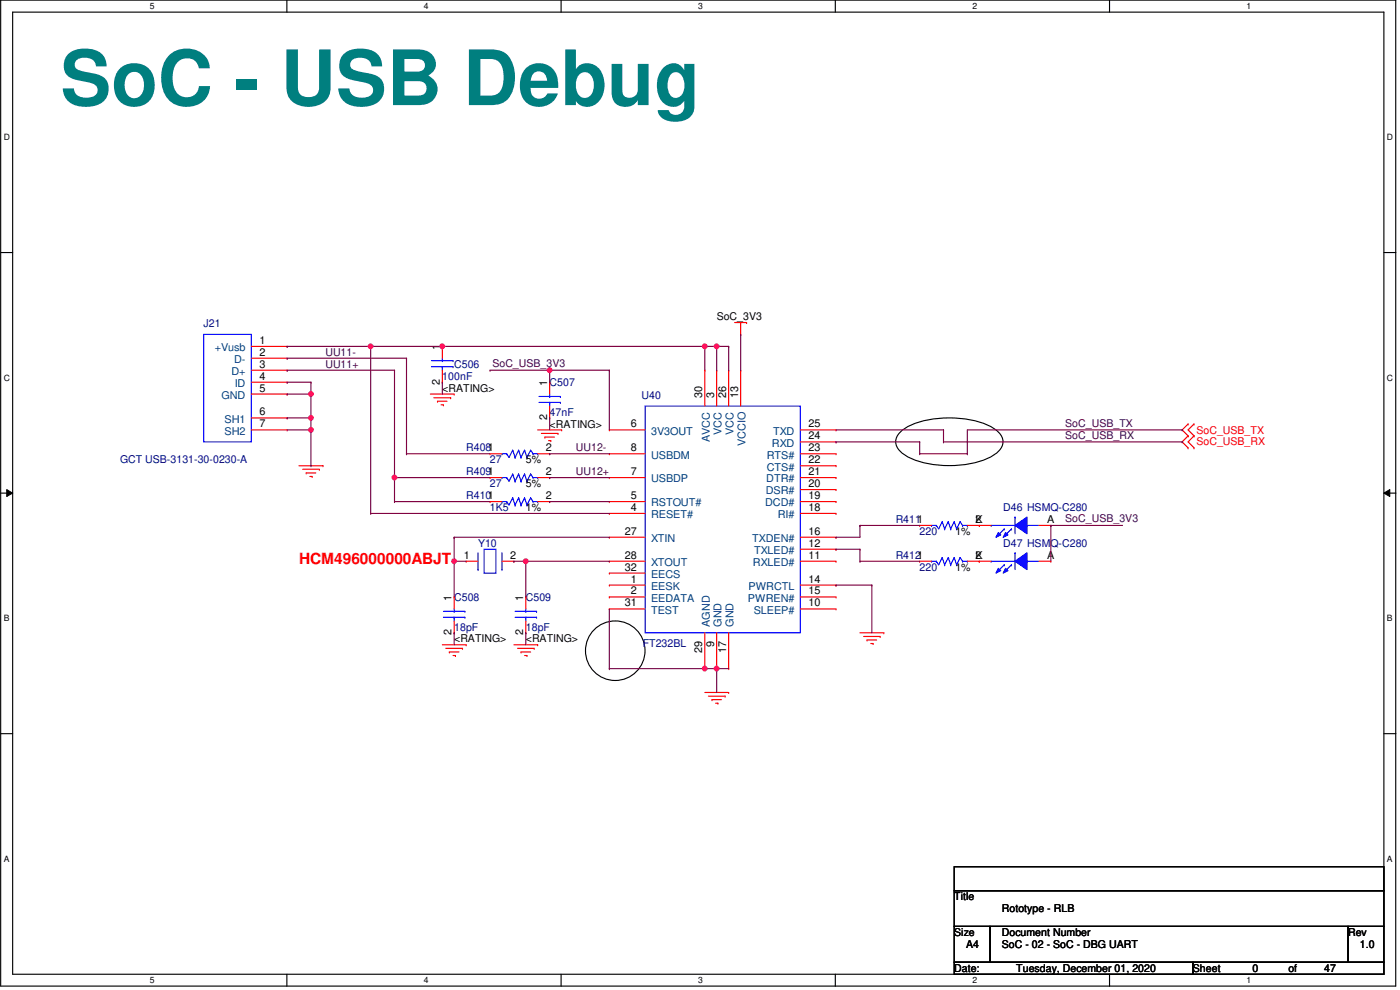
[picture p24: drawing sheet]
<svg xmlns="http://www.w3.org/2000/svg" width="420mm" height="297mm" viewBox="0 0 420 297" stroke-linecap="round" stroke-linejoin="round" font-family="sans-serif">
<defs><g id="words">
<text font-size="22.9" fill="#007f7f" x="18.1" y="31.5">SoC - USB Debug</text>
<text font-size="4.6" fill="#f00" x="89.7" y="169.1">HCM496000000ABJT</text>
<g font-size="3.2" fill="#00007f">
<text x="61.1" y="98.2">J21</text>
<text x="132.7" y="114">100nF</text>
<text x="136.3" y="110.4">C506</text>
<text x="165" y="115.7">C507</text>
<text x="192.5" y="119.7">U40</text>
<text x="165" y="124.7">47nF</text>
<text x="139.9" y="135.5">R4081</text>
<text x="36" y="139">GCT USB-3131-30-0230-A</text>
<text x="139.9" y="142.6">R4091</text>
<text x="147.1" y="139">27</text>
<text x="139.9" y="149.8">R4101</text>
<text x="147.1" y="146.2">27</text>
<text x="147.1" y="153.4">1K5</text>
<text x="301.1" y="153.4">D46 HSMQ-C280</text>
<text x="268.8" y="156.9">R4111</text>
<text x="276" y="160.5">220</text>
<text x="143.5" y="164.1">Y10</text>
<text x="268.8" y="167.7">R4121</text>
<text x="301.1" y="164.1">D47 HSMQ-C280</text>
<text x="276" y="171.3">220</text>
<text x="136.3" y="180.2">C508</text>
<text x="157.8" y="180.2">C509</text>
<text x="136.3" y="189.2">18pF</text>
<text x="157.8" y="189.2">18pF</text>
<text x="192.9" y="194.2">FT232BL</text>
</g>
<g font-size="3.2">
<text x="215.1" y="96.1">SoC_3V3</text>
<text x="77.9" y="103.2">1</text>
<text x="77.9" y="106.7">2</text>
<text x="132" y="105" transform="rotate(-90 132 105)">1</text>
<text x="77.9" y="110.3">3</text>
<text x="77.9" y="113.9">4</text>
<text x="77.9" y="117.5">5</text>
<text x="132" y="115.4" transform="rotate(-90 132 115.4)">2</text>
<text x="132.7" y="117.6">&lt;RATING&gt;</text>
<text x="164.2" y="115.7" transform="rotate(-90 164.2 115.7)">1</text>
<text x="210.8" y="119.3" transform="rotate(-90 210.8 119.3)">30</text>
<text x="214.3" y="119.3" transform="rotate(-90 214.3 119.3)">3</text>
<text x="217.9" y="119.3" transform="rotate(-90 217.9 119.3)">26</text>
<text x="221.5" y="119.3" transform="rotate(-90 221.5 119.3)">13</text>
<text x="77.9" y="124.6">6</text>
<text x="77.9" y="128.2">7</text>
<text x="164.2" y="126.2" transform="rotate(-90 164.2 126.2)">2</text>
<text x="165" y="128.3">&lt;RATING&gt;</text>
<text x="189.3" y="128.2">6</text>
<text x="242.7" y="128.2">25</text>
<text x="242.7" y="131.8">24</text>
<text x="163.9" y="135.4">2</text>
<text x="189.3" y="135.4">8</text>
<text x="242.7" y="135.4">23</text>
<text x="157.8" y="139">5%</text>
<text x="163.9" y="142.5">2</text>
<text x="189.3" y="142.5">7</text>
<text x="242.7" y="139">22</text>
<text x="242.7" y="142.5">21</text>
<text x="157.8" y="146.2">5%</text>
<text x="163.9" y="149.7">2</text>
<text x="189.3" y="149.7">5</text>
<text x="242.7" y="146.1">20</text>
<text x="242.7" y="149.7">19</text>
<text x="157.8" y="153.4">1%</text>
<text x="189.3" y="153.3">4</text>
<text x="242.7" y="153.3">18</text>
<text x="187.6" y="160.4">27</text>
<text x="242.7" y="160.4">16</text>
<text x="286.7" y="160.5">1%</text>
<text x="292.8" y="156.9">K</text>
<text x="292.8" y="156.9">2</text>
<text x="314.3" y="156.9">A</text>
<text x="139.2" y="167.6">1</text>
<text x="153.2" y="167.6">2</text>
<text x="187.6" y="167.6">28</text>
<text x="242.7" y="164">12</text>
<text x="242.7" y="167.6">11</text>
<text x="292.8" y="167.6">2</text>
<text x="292.8" y="167.6">K</text>
<text x="314.3" y="167.6">A</text>
<text x="187.6" y="171.2">32</text>
<text x="286.7" y="171.3">1%</text>
<text x="189.3" y="174.8">1</text>
<text x="189.3" y="178.4">2</text>
<text x="242.7" y="174.8">14</text>
<text x="242.7" y="178.4">15</text>
<text x="135.5" y="180.2" transform="rotate(-90 135.5 180.2)">1</text>
<text x="157" y="180.2" transform="rotate(-90 157 180.2)">1</text>
<text x="187.6" y="181.9">31</text>
<text x="242.7" y="181.9">10</text>
<text x="135.5" y="190.6" transform="rotate(-90 135.5 190.6)">2</text>
<text x="157" y="190.6" transform="rotate(-90 157 190.6)">2</text>
<text x="136.3" y="192.7">&lt;RATING&gt;</text>
<text x="157.8" y="192.7">&lt;RATING&gt;</text>
<text x="210.8" y="196" transform="rotate(-90 210.8 196)">29</text>
<text x="214.3" y="194.2" transform="rotate(-90 214.3 194.2)">9</text>
<text x="217.9" y="196" transform="rotate(-90 217.9 196)">17</text>
<text x="286.4" y="270.1">Title</text>
<text x="300.7" y="273.7">Rototype - RLB</text>
<text x="286.4" y="280.8">Size</text>
<text x="300.7" y="280.8">Document Number</text>
<text x="404.6" y="280.8">Rev</text>
<text x="290" y="284.4">A4</text>
<text x="300.7" y="284.4">SoC - 02 - SoC - DBG UART</text>
<text x="408.1" y="284.4">1.0</text>
<text x="286.4" y="291.6">Date:</text>
<text x="305" y="291.6">Tuesday, December 01, 2020</text>
<text x="358" y="291.6">Sheet</text>
<text x="375.9" y="291.6">0</text>
<text x="386.7" y="291.6">of</text>
<text x="397.4" y="291.6">47</text>
</g>
<g font-size="3.2" fill="#00407f">
<text x="64.5" y="105.4">+Vusb</text>
<text x="69.5" y="112.5">D+</text>
<text x="70.3" y="108.9">D-</text>
<text x="66.5" y="119.7">GND</text>
<text x="70.4" y="116.1">ID</text>
<text x="67.4" y="126.8">SH1</text>
<text x="67.4" y="130.4">SH2</text>
<text x="195.4" y="130.4">3V3OUT</text>
<text x="216.6" y="130.5" transform="rotate(-90 216.6 130.5)">VCC</text>
<text x="220.2" y="130.5" transform="rotate(-90 220.2 130.5)">VCC</text>
<text x="232" y="130.4">TXD</text>
<text x="195.4" y="137.6">USBDM</text>
<text x="213" y="132.7" transform="rotate(-90 213 132.7)">AVCC</text>
<text x="223.8" y="133.9" transform="rotate(-90 223.8 133.9)">VCCIO</text>
<text x="230.2" y="137.6">RTS#</text>
<text x="231.7" y="134">RXD</text>
<text x="230.2" y="141.2">CTS#</text>
<text x="195.4" y="144.7">USBDP</text>
<text x="229.8" y="148.3">DSR#</text>
<text x="230" y="144.7">DTR#</text>
<text x="195.4" y="151.9">RSTOUT#</text>
<text x="195.4" y="155.5">RESET#</text>
<text x="229.6" y="151.9">DCD#</text>
<text x="233.4" y="155.5">RI#</text>
<text x="195.4" y="162.6">XTIN</text>
<text x="225.8" y="162.6">TXDEN#</text>
<text x="226.3" y="166.2">TXLED#</text>
<text x="195.4" y="169.8">XTOUT</text>
<text x="195.4" y="173.4">EECS</text>
<text x="226" y="169.8">RXLED#</text>
<text x="195.4" y="177">EESK</text>
<text x="224.7" y="177">PWRCTL</text>
<text x="195.4" y="180.6">EEDATA</text>
<text x="195.4" y="184.1">TEST</text>
<text x="224.5" y="180.6">PWREN#</text>
<text x="226.2" y="184.1">SLEEP#</text>
<text x="213" y="188.1" transform="rotate(-90 213 188.1)">AGND</text>
<text x="216.6" y="188.1" transform="rotate(-90 216.6 188.1)">GND</text>
<text x="220.2" y="188.1" transform="rotate(-90 220.2 188.1)">GND</text>
</g>
<g font-size="3.2" fill="#400040">
<text x="97.7" y="106.8">UU11-</text>
<text x="97.7" y="110.4">UU11+</text>
<text x="147.8" y="110.2">SoC_USB_3V3</text>
<text x="319.7" y="128.1">SoC_USB_TX</text>
<text x="319.7" y="131.7">SoC_USB_RX</text>
<text x="172.8" y="135.4">UU12-</text>
<text x="172.8" y="142.6">UU12+</text>
<text x="319.7" y="156.7">SoC_USB_3V3</text>
</g>
<g font-size="3.2" fill="#f00">
<text x="359.1" y="130.1">SoC_USB_TX</text>
<text x="359.1" y="133.6">SoC_USB_RX</text>
</g>
<g font-size="2.6">
<text x="44.9" y="2.8">5</text>
<text x="127.2" y="2.8">4</text>
<text x="209.5" y="2.8">3</text>
<text x="291.8" y="2.8">2</text>
<text x="374.1" y="2.8">1</text>
<text x="1.1" y="42">D</text>
<text x="416.3" y="42">D</text>
<text x="1.1" y="114.2">C</text>
<text x="416.3" y="114.2">C</text>
<text x="1.1" y="186.4">B</text>
<text x="416.3" y="186.4">B</text>
<text x="1.1" y="258.5">A</text>
<text x="416.3" y="258.5">A</text>
<text x="44.9" y="295">5</text>
<text x="127.2" y="295">4</text>
<text x="209.5" y="295">3</text>
<text x="291.8" y="295">2</text>
<text x="374.1" y="295">1</text>
</g>
</g></defs>
<path d="M.2 0h418.7v295.9h-418.7zM3.8 3.6h411.5v288.7h-411.5z" fill="none" stroke="#000" stroke-width=".34"/>
<g fill="#fff">
<path d="M44.9 .4h1.5v2.9h-1.5z"/>
<path d="M44.9 292.7h1.5v2.9h-1.5z"/>
</g>
<path d="M86.1 0v3.6M86.1 292.3v3.6" fill="none" stroke="#000" stroke-width=".34"/>
<g fill="#fff">
<path d="M127.2 .4h1.5v2.9h-1.5z"/>
<path d="M127.2 292.7h1.5v2.9h-1.5z"/>
</g>
<path d="M168.4 0v3.6M168.4 292.3v3.6" fill="none" stroke="#000" stroke-width=".34"/>
<g fill="#fff">
<path d="M209.5 .4h1.5v2.9h-1.5z"/>
<path d="M209.5 292.7h1.5v2.9h-1.5z"/>
</g>
<path d="M250.7 0v3.6M250.7 292.3v3.6" fill="none" stroke="#000" stroke-width=".34"/>
<g fill="#fff">
<path d="M291.8 .4h1.5v2.9h-1.5z"/>
<path d="M291.8 292.7h1.5v2.9h-1.5z"/>
</g>
<path d="M333 0v3.6M333 292.3v3.6" fill="none" stroke="#000" stroke-width=".34"/>
<g fill="#fff">
<path d="M374.1 .4h1.5v2.9h-1.5z"/>
<path d="M374.1 292.7h1.5v2.9h-1.5z"/>
<path d="M1.1 39.7h1.9v2.9h-1.9z"/>
<path d="M416.3 39.7h1.8v2.9h-1.8z"/>
<path d="M1.1 111.8h1.9v2.9h-1.9z"/>
<path d="M416.3 111.8h1.8v2.9h-1.8z"/>
</g>
<path d="M.2 75.8h3.6M415.3 75.8h3.6" fill="none" stroke="#000" stroke-width=".34"/>
<g fill="#fff">
<path d="M1.1 184h1.8v2.9h-1.8z"/>
<path d="M416.3 184h1.7v2.9h-1.7z"/>
</g>
<path d="M.2 148h3.6M415.3 148h3.6" fill="none" stroke="#000" stroke-width=".34"/>
<path d="M2 146.9l1.8 1.1-1.8 1zM415.3 148l1.8-1.1v2.1z" fill="#000"/>
<path d="M2 146.9l1.8 1.1-1.8 1zM415.3 148l1.8-1.1v2.1z" fill="none" stroke="#000" stroke-width=".3"/>
<g fill="#fff">
<path d="M1.1 256.2h1.8v2.9h-1.8z"/>
<path d="M416.3 256.2h1.7v2.9h-1.7z"/>
</g>
<g fill="none" stroke="#000" stroke-width=".34">
<path d="M270.4 129.4a23 23 0 0 1 14.5-4 23.1 23.1 0 0 1 14.5 4 3.8 3.8 0 0 1 0 6.3 23.1 23.1 0 0 1-14.5 4 23 23 0 0 1-14.5-4 3.9 3.9 0 0 1 0-6.3zM.2 220.1h3.6M415.3 220.1h3.6"/>
<circle cx="184.6" cy="195.2" r="8.9"/>
</g>
<path d="M89.7 139.7h7.2" fill="none" stroke="#f00" stroke-width=".34"/>
<circle cx="96.9" cy="139.7" r=".17" fill="#f00"/>
<path d="M90.8 140.8h5" fill="none" stroke="#f00" stroke-width=".34"/>
<circle cx="95.8" cy="140.8" r=".17" fill="#f00"/>
<path d="M91.9 141.9h2.9" fill="none" stroke="#f00" stroke-width=".34"/>
<circle cx="91.9" cy="141.9" r=".17" fill="#f00"/>
<path d="M93 143h.7" fill="none" stroke="#f00" stroke-width=".34"/>
<circle cx="93.7" cy="143" r=".17" fill="#f00"/>
<path d="M211.5 207.8h7.2" fill="none" stroke="#f00" stroke-width=".34"/>
<circle cx="218.7" cy="207.8" r=".17" fill="#f00"/>
<path d="M212.6 208.9h5" fill="none" stroke="#f00" stroke-width=".34"/>
<circle cx="217.6" cy="208.9" r=".17" fill="#f00"/>
<path d="M213.7 209.9h2.8" fill="none" stroke="#f00" stroke-width=".34"/>
<circle cx="213.7" cy="209.9" r=".17" fill="#f00"/>
<path d="M214.7 211h.8" fill="none" stroke="#f00" stroke-width=".34"/>
<circle cx="215.5" cy="211" r=".17" fill="#f00"/>
<path d="M161.4 129h7.2" fill="none" stroke="#f00" stroke-width=".34"/>
<circle cx="168.6" cy="129" r=".17" fill="#f00"/>
<path d="M162.5 130h5" fill="none" stroke="#f00" stroke-width=".34"/>
<circle cx="167.5" cy="130" r=".17" fill="#f00"/>
<path d="M163.5 131.1h2.9" fill="none" stroke="#f00" stroke-width=".34"/>
<circle cx="163.5" cy="131.1" r=".17" fill="#f00"/>
<path d="M164.6 132.2h.7" fill="none" stroke="#f00" stroke-width=".34"/>
<circle cx="165.3" cy="132.2" r=".17" fill="#f00"/>
<path d="M132.7 193.5h7.2" fill="none" stroke="#f00" stroke-width=".34"/>
<circle cx="139.9" cy="193.5" r=".17" fill="#f00"/>
<path d="M133.8 194.5h5" fill="none" stroke="#f00" stroke-width=".34"/>
<circle cx="138.8" cy="194.5" r=".17" fill="#f00"/>
<path d="M134.9 195.6h2.8" fill="none" stroke="#f00" stroke-width=".34"/>
<circle cx="134.9" cy="195.6" r=".17" fill="#f00"/>
<path d="M136 196.7h.7" fill="none" stroke="#f00" stroke-width=".34"/>
<circle cx="136.7" cy="196.7" r=".17" fill="#f00"/>
<path d="M154.2 193.5h7.2" fill="none" stroke="#f00" stroke-width=".34"/>
<circle cx="161.4" cy="193.5" r=".17" fill="#f00"/>
<path d="M155.3 194.5h5" fill="none" stroke="#f00" stroke-width=".34"/>
<circle cx="160.3" cy="194.5" r=".17" fill="#f00"/>
<path d="M156.4 195.6h2.8" fill="none" stroke="#f00" stroke-width=".34"/>
<circle cx="156.4" cy="195.6" r=".17" fill="#f00"/>
<path d="M157.4 196.7h.7" fill="none" stroke="#f00" stroke-width=".34"/>
<circle cx="158.1" cy="196.7" r=".17" fill="#f00"/>
<path d="M258.1 189.9h7.1" fill="none" stroke="#f00" stroke-width=".34"/>
<circle cx="265.2" cy="189.9" r=".17" fill="#f00"/>
<path d="M259.2 191h4.9" fill="none" stroke="#f00" stroke-width=".34"/>
<circle cx="264.1" cy="191" r=".17" fill="#f00"/>
<path d="M260.2 192h2.9" fill="none" stroke="#f00" stroke-width=".34"/>
<circle cx="260.2" cy="192" r=".17" fill="#f00"/>
<path d="M261.3 193.1h.7" fill="none" stroke="#f00" stroke-width=".34"/>
<circle cx="262" cy="193.1" r=".17" fill="#f00"/>
<path d="M129.1 118.2h7.2" fill="none" stroke="#f00" stroke-width=".34"/>
<circle cx="136.3" cy="118.2" r=".17" fill="#f00"/>
<path d="M130.2 119.3h5" fill="none" stroke="#f00" stroke-width=".34"/>
<circle cx="135.2" cy="119.3" r=".17" fill="#f00"/>
<path d="M131.3 120.4h2.8" fill="none" stroke="#f00" stroke-width=".34"/>
<circle cx="131.3" cy="120.4" r=".17" fill="#f00"/>
<path d="M132.4 121.5h.7" fill="none" stroke="#f00" stroke-width=".34"/>
<circle cx="133.1" cy="121.5" r=".17" fill="#f00"/>
<path d="M222.3 96.8v3.5" fill="none" stroke="#f00" stroke-width=".34"/>
<circle cx="222.3" cy="100.3" r=".17" fill="#f00"/>
<path d="M220.5 96.8h3.6" fill="none" stroke="#f00" stroke-width=".34"/>
<circle cx="224.1" cy="96.8" r=".17" fill="#f00"/>
<path d="M356.6 127.2l-1.8 1.8" fill="none" stroke="#f00" stroke-width=".34"/>
<circle cx="356.6" cy="127.2" r=".17" fill="#f00"/>
<path d="M354.8 129l1.8 1.8" fill="none" stroke="#f00" stroke-width=".34"/>
<circle cx="356.6" cy="130.8" r=".17" fill="#f00"/>
<path d="M356.6 129l1.7 1.8" fill="none" stroke="#f00" stroke-width=".34"/>
<circle cx="358.3" cy="130.8" r=".17" fill="#f00"/>
<path d="M358.3 127.2l-1.7 1.8" fill="none" stroke="#f00" stroke-width=".34"/>
<circle cx="358.3" cy="127.2" r=".17" fill="#f00"/>
<path d="M356.6 130.8l-1.8 1.8" fill="none" stroke="#f00" stroke-width=".34"/>
<circle cx="356.6" cy="130.8" r=".17" fill="#f00"/>
<path d="M354.8 132.6l1.8 1.8" fill="none" stroke="#f00" stroke-width=".34"/>
<circle cx="356.6" cy="134.4" r=".17" fill="#f00"/>
<path d="M356.6 132.6l1.7 1.8" fill="none" stroke="#f00" stroke-width=".34"/>
<circle cx="358.3" cy="134.4" r=".17" fill="#f00"/>
<path d="M358.3 130.8l-1.7 1.8" fill="none" stroke="#f00" stroke-width=".34"/>
<circle cx="358.3" cy="130.8" r=".17" fill="#f00"/>
<path d="M286.4 260.1h128.9v7.2h-128.9zM286.4 267.3h128.9v10.7h-128.9zM286.4 278h10.7v10.7h-10.7zM297.1 278h107.5v10.7h-107.5zM404.6 278h10.7v10.7h-10.7zM286.4 288.7h71.6v3.6h-71.6zM358 288.7h57.3v3.6h-57.3z" fill="none" stroke="#000" stroke-width=".34"/>
<path d="M157.4 142.2l.7 2.2" fill="none" stroke="#00f" stroke-width=".34"/>
<circle cx="158.1" cy="144.4" r=".17" fill="#00f"/>
<path d="M157.4 142.2l-1 2.2" fill="none" stroke="#00f" stroke-width=".34"/>
<circle cx="157.4" cy="142.2" r=".17" fill="#00f"/>
<path d="M155.6 142.2l-1 2.2" fill="none" stroke="#00f" stroke-width=".34"/>
<circle cx="155.6" cy="142.2" r=".17" fill="#00f"/>
<path d="M155.6 142.2l.8 2.2" fill="none" stroke="#00f" stroke-width=".34"/>
<circle cx="156.4" cy="144.4" r=".17" fill="#00f"/>
<path d="M153.9 142.2l.7 2.2" fill="none" stroke="#00f" stroke-width=".34"/>
<circle cx="154.6" cy="144.4" r=".17" fill="#00f"/>
<path d="M153.9 142.2l-1.1 2.2" fill="none" stroke="#00f" stroke-width=".34"/>
<circle cx="153.9" cy="142.2" r=".17" fill="#00f"/>
<path d="M159.2 142.2l-1.1 2.2" fill="none" stroke="#00f" stroke-width=".34"/>
<circle cx="159.2" cy="142.2" r=".17" fill="#00f"/>
<path d="M159.2 142.2l.8 1.1" fill="none" stroke="#00f" stroke-width=".34"/>
<circle cx="160" cy="143.3" r=".17" fill="#00f"/>
<path d="M150.7 143.3h1.3" fill="none" stroke="#00f" stroke-width=".34"/>
<circle cx="150.7" cy="143.3" r=".17" fill="#00f"/>
<path d="M160 143.3h1.4" fill="none" stroke="#00f" stroke-width=".34"/>
<circle cx="161.4" cy="143.3" r=".17" fill="#00f"/>
<path d="M152 143.3l.8 1.1" fill="none" stroke="#00f" stroke-width=".34"/>
<circle cx="152" cy="143.3" r=".17" fill="#00f"/>
<path d="M147.1 143.3h3.6" fill="none" stroke="#f00" stroke-width=".34"/>
<circle cx="147.1" cy="143.3" r=".17" fill="#f00"/>
<path d="M161.4 143.3h3.6" fill="none" stroke="#f00" stroke-width=".34"/>
<circle cx="165" cy="143.3" r=".17" fill="#f00"/>
<path d="M286.4 167.3l.7 2.2" fill="none" stroke="#00f" stroke-width=".34"/>
<circle cx="287.1" cy="169.5" r=".17" fill="#00f"/>
<path d="M286.4 167.3l-1.1 2.2" fill="none" stroke="#00f" stroke-width=".34"/>
<circle cx="286.4" cy="167.3" r=".17" fill="#00f"/>
<path d="M284.6 167.3l-1.1 2.2" fill="none" stroke="#00f" stroke-width=".34"/>
<circle cx="284.6" cy="167.3" r=".17" fill="#00f"/>
<path d="M284.6 167.3l.7 2.2" fill="none" stroke="#00f" stroke-width=".34"/>
<circle cx="285.3" cy="169.5" r=".17" fill="#00f"/>
<path d="M282.8 167.3l.7 2.2" fill="none" stroke="#00f" stroke-width=".34"/>
<circle cx="283.5" cy="169.5" r=".17" fill="#00f"/>
<path d="M282.8 167.3l-1.1 2.2" fill="none" stroke="#00f" stroke-width=".34"/>
<circle cx="282.8" cy="167.3" r=".17" fill="#00f"/>
<path d="M288.2 167.3l-1.1 2.2" fill="none" stroke="#00f" stroke-width=".34"/>
<circle cx="288.2" cy="167.3" r=".17" fill="#00f"/>
<path d="M288.2 167.3l.7 1.1" fill="none" stroke="#00f" stroke-width=".34"/>
<circle cx="288.9" cy="168.4" r=".17" fill="#00f"/>
<path d="M279.6 168.4h1.4" fill="none" stroke="#00f" stroke-width=".34"/>
<circle cx="279.6" cy="168.4" r=".17" fill="#00f"/>
<path d="M288.9 168.4h1.4" fill="none" stroke="#00f" stroke-width=".34"/>
<circle cx="290.3" cy="168.4" r=".17" fill="#00f"/>
<path d="M281 168.4l.7 1.1" fill="none" stroke="#00f" stroke-width=".34"/>
<circle cx="281" cy="168.4" r=".17" fill="#00f"/>
<path d="M276 168.4h3.6" fill="none" stroke="#f00" stroke-width=".34"/>
<circle cx="276" cy="168.4" r=".17" fill="#f00"/>
<path d="M290.3 168.4h3.6" fill="none" stroke="#f00" stroke-width=".34"/>
<circle cx="293.9" cy="168.4" r=".17" fill="#f00"/>
<path d="M304.6 165.9v5" fill="none" stroke="#00f" stroke-width=".34"/>
<circle cx="304.6" cy="165.9" r=".17" fill="#00f"/>
<path d="M308.2 168.4h3.6" fill="none" stroke="#00f" stroke-width=".34"/>
<circle cx="308.2" cy="168.4" r=".17" fill="#00f"/>
<path d="M297.5 168.4h7.1" fill="none" stroke="#00f" stroke-width=".34"/>
<circle cx="297.5" cy="168.4" r=".17" fill="#00f"/>
<path d="M303.6 169.5l-2.2 2.1" fill="none" stroke="#00f" stroke-width=".34"/>
<circle cx="303.6" cy="169.5" r=".17" fill="#00f"/>
<path d="M301.4 169.5l-2.1 2.1" fill="none" stroke="#00f" stroke-width=".34"/>
<circle cx="301.4" cy="169.5" r=".17" fill="#00f"/>
<path d="M304.6 168.4l3.6-2.5v5z" fill-rule="evenodd" fill="#00f"/>
<path d="M304.6 168.4l3.6-2.5v5z" fill="none" stroke="#00f" stroke-width=".34"/>
<path d="M299.6 170.5l.7 .7-1.4 .8z" fill-rule="evenodd" fill="#00f"/>
<path d="M299.6 170.5l.7 .7-1.4 .8z" fill="none" stroke="#00f" stroke-width=".34"/>
<path d="M301.8 170.5l.7 .7-1.4 .8z" fill-rule="evenodd" fill="#00f"/>
<path d="M301.8 170.5l.7 .7-1.4 .8z" fill="none" stroke="#00f" stroke-width=".34"/>
<path d="M311.8 168.4h3.6" fill="none" stroke="#f00" stroke-width=".34"/>
<circle cx="315.4" cy="168.4" r=".17" fill="#f00"/>
<path d="M293.9 168.4h3.6" fill="none" stroke="#f00" stroke-width=".34"/>
<circle cx="293.9" cy="168.4" r=".17" fill="#f00"/>
<path d="M157.4 135.1l.7 2.1" fill="none" stroke="#00f" stroke-width=".34"/>
<circle cx="158.1" cy="137.2" r=".17" fill="#00f"/>
<path d="M157.4 135.1l-1 2.1" fill="none" stroke="#00f" stroke-width=".34"/>
<circle cx="157.4" cy="135.1" r=".17" fill="#00f"/>
<path d="M155.6 135.1l-1 2.1" fill="none" stroke="#00f" stroke-width=".34"/>
<circle cx="155.6" cy="135.1" r=".17" fill="#00f"/>
<path d="M155.6 135.1l.8 2.1" fill="none" stroke="#00f" stroke-width=".34"/>
<circle cx="156.4" cy="137.2" r=".17" fill="#00f"/>
<path d="M153.9 135.1l.7 2.1" fill="none" stroke="#00f" stroke-width=".34"/>
<circle cx="154.6" cy="137.2" r=".17" fill="#00f"/>
<path d="M153.9 135.1l-1.1 2.1" fill="none" stroke="#00f" stroke-width=".34"/>
<circle cx="153.9" cy="135.1" r=".17" fill="#00f"/>
<path d="M159.2 135.1l-1.1 2.1" fill="none" stroke="#00f" stroke-width=".34"/>
<circle cx="159.2" cy="135.1" r=".17" fill="#00f"/>
<path d="M159.2 135.1l.8 1" fill="none" stroke="#00f" stroke-width=".34"/>
<circle cx="160" cy="136.1" r=".17" fill="#00f"/>
<path d="M150.7 136.1h1.3" fill="none" stroke="#00f" stroke-width=".34"/>
<circle cx="150.7" cy="136.1" r=".17" fill="#00f"/>
<path d="M160 136.1h1.4" fill="none" stroke="#00f" stroke-width=".34"/>
<circle cx="161.4" cy="136.1" r=".17" fill="#00f"/>
<path d="M152 136.1l.8 1.1" fill="none" stroke="#00f" stroke-width=".34"/>
<circle cx="152" cy="136.1" r=".17" fill="#00f"/>
<path d="M147.1 136.1h3.6" fill="none" stroke="#f00" stroke-width=".34"/>
<circle cx="147.1" cy="136.1" r=".17" fill="#f00"/>
<path d="M161.4 136.1h3.6" fill="none" stroke="#f00" stroke-width=".34"/>
<circle cx="165" cy="136.1" r=".17" fill="#f00"/>
<path d="M136.3 182.7v.7" fill="none" stroke="#00f" stroke-width=".34"/>
<circle cx="136.3" cy="183.4" r=".17" fill="#00f"/>
<path d="M133.1 185.2h6.4" fill="none" stroke="#00f" stroke-width=".34"/>
<circle cx="139.5" cy="185.2" r=".17" fill="#00f"/>
<path d="M133.1 183.4h6.4" fill="none" stroke="#00f" stroke-width=".34"/>
<circle cx="139.5" cy="183.4" r=".17" fill="#00f"/>
<path d="M136.3 185.2v1.1" fill="none" stroke="#00f" stroke-width=".34"/>
<circle cx="136.3" cy="185.2" r=".17" fill="#00f"/>
<path d="M136.3 179.1v3.6" fill="none" stroke="#f00" stroke-width=".34"/>
<circle cx="136.3" cy="179.1" r=".17" fill="#f00"/>
<path d="M136.3 186.3v3.6" fill="none" stroke="#f00" stroke-width=".34"/>
<circle cx="136.3" cy="189.9" r=".17" fill="#f00"/>
<path d="M193.6 121.8h46.6v68.1h-46.6z" fill="none" stroke="#00f" stroke-width=".34"/>
<path d="M182.9 129h10.7" fill="none" stroke="#f00" stroke-width=".34"/>
<circle cx="182.9" cy="129" r=".17" fill="#f00"/>
<path d="M182.9 136.1h10.7" fill="none" stroke="#f00" stroke-width=".34"/>
<circle cx="182.9" cy="136.1" r=".17" fill="#f00"/>
<path d="M182.9 143.3h10.7" fill="none" stroke="#f00" stroke-width=".34"/>
<circle cx="182.9" cy="143.3" r=".17" fill="#f00"/>
<path d="M182.9 150.5h10.7" fill="none" stroke="#f00" stroke-width=".34"/>
<circle cx="182.9" cy="150.5" r=".17" fill="#f00"/>
<path d="M182.9 154.1h10.7" fill="none" stroke="#f00" stroke-width=".34"/>
<circle cx="182.9" cy="154.1" r=".17" fill="#f00"/>
<path d="M182.9 161.2h10.7" fill="none" stroke="#f00" stroke-width=".34"/>
<circle cx="182.9" cy="161.2" r=".17" fill="#f00"/>
<path d="M182.9 168.4h10.7" fill="none" stroke="#f00" stroke-width=".34"/>
<circle cx="182.9" cy="168.4" r=".17" fill="#f00"/>
<path d="M182.9 172h10.7" fill="none" stroke="#f00" stroke-width=".34"/>
<circle cx="182.9" cy="172" r=".17" fill="#f00"/>
<path d="M182.9 175.6h10.7" fill="none" stroke="#f00" stroke-width=".34"/>
<circle cx="182.9" cy="175.6" r=".17" fill="#f00"/>
<path d="M182.9 179.1h10.7" fill="none" stroke="#f00" stroke-width=".34"/>
<circle cx="182.9" cy="179.1" r=".17" fill="#f00"/>
<path d="M182.9 182.7h10.7" fill="none" stroke="#f00" stroke-width=".34"/>
<circle cx="182.9" cy="182.7" r=".17" fill="#f00"/>
<path d="M211.5 111.1v10.7" fill="none" stroke="#f00" stroke-width=".34"/>
<circle cx="211.5" cy="111.1" r=".17" fill="#f00"/>
<path d="M215.1 111.1v10.7" fill="none" stroke="#f00" stroke-width=".34"/>
<circle cx="215.1" cy="111.1" r=".17" fill="#f00"/>
<path d="M218.7 111.1v10.7" fill="none" stroke="#f00" stroke-width=".34"/>
<circle cx="218.7" cy="111.1" r=".17" fill="#f00"/>
<path d="M222.3 111.1v10.7" fill="none" stroke="#f00" stroke-width=".34"/>
<circle cx="222.3" cy="111.1" r=".17" fill="#f00"/>
<path d="M240.2 129h10.7" fill="none" stroke="#f00" stroke-width=".34"/>
<circle cx="250.9" cy="129" r=".17" fill="#f00"/>
<path d="M240.2 132.6h10.7" fill="none" stroke="#f00" stroke-width=".34"/>
<circle cx="250.9" cy="132.6" r=".17" fill="#f00"/>
<path d="M240.2 136.1h10.7" fill="none" stroke="#f00" stroke-width=".34"/>
<circle cx="250.9" cy="136.1" r=".17" fill="#f00"/>
<path d="M240.2 139.7h10.7" fill="none" stroke="#f00" stroke-width=".34"/>
<circle cx="250.9" cy="139.7" r=".17" fill="#f00"/>
<path d="M240.2 143.3h10.7" fill="none" stroke="#f00" stroke-width=".34"/>
<circle cx="250.9" cy="143.3" r=".17" fill="#f00"/>
<path d="M240.2 146.9h10.7" fill="none" stroke="#f00" stroke-width=".34"/>
<circle cx="250.9" cy="146.9" r=".17" fill="#f00"/>
<path d="M240.2 150.5h10.7" fill="none" stroke="#f00" stroke-width=".34"/>
<circle cx="250.9" cy="150.5" r=".17" fill="#f00"/>
<path d="M240.2 154.1h10.7" fill="none" stroke="#f00" stroke-width=".34"/>
<circle cx="250.9" cy="154.1" r=".17" fill="#f00"/>
<path d="M240.2 161.2h10.7" fill="none" stroke="#f00" stroke-width=".34"/>
<circle cx="250.9" cy="161.2" r=".17" fill="#f00"/>
<path d="M240.2 164.8h10.7" fill="none" stroke="#f00" stroke-width=".34"/>
<circle cx="250.9" cy="164.8" r=".17" fill="#f00"/>
<path d="M240.2 168.4h10.7" fill="none" stroke="#f00" stroke-width=".34"/>
<circle cx="250.9" cy="168.4" r=".17" fill="#f00"/>
<path d="M240.2 175.6h10.7" fill="none" stroke="#f00" stroke-width=".34"/>
<circle cx="250.9" cy="175.6" r=".17" fill="#f00"/>
<path d="M240.2 179.1h10.7" fill="none" stroke="#f00" stroke-width=".34"/>
<circle cx="250.9" cy="179.1" r=".17" fill="#f00"/>
<path d="M240.2 182.7h10.7" fill="none" stroke="#f00" stroke-width=".34"/>
<circle cx="250.9" cy="182.7" r=".17" fill="#f00"/>
<path d="M211.5 189.9v10.7" fill="none" stroke="#f00" stroke-width=".34"/>
<circle cx="211.5" cy="200.6" r=".17" fill="#f00"/>
<path d="M215.1 189.9v10.7" fill="none" stroke="#f00" stroke-width=".34"/>
<circle cx="215.1" cy="200.6" r=".17" fill="#f00"/>
<path d="M218.7 189.9v10.7" fill="none" stroke="#f00" stroke-width=".34"/>
<circle cx="218.7" cy="200.6" r=".17" fill="#f00"/>
<path d="M157.8 182.7v.7" fill="none" stroke="#00f" stroke-width=".34"/>
<circle cx="157.8" cy="183.4" r=".17" fill="#00f"/>
<path d="M154.6 185.2h6.4" fill="none" stroke="#00f" stroke-width=".34"/>
<circle cx="161" cy="185.2" r=".17" fill="#00f"/>
<path d="M154.6 183.4h6.4" fill="none" stroke="#00f" stroke-width=".34"/>
<circle cx="161" cy="183.4" r=".17" fill="#00f"/>
<path d="M157.8 185.2v1.1" fill="none" stroke="#00f" stroke-width=".34"/>
<circle cx="157.8" cy="185.2" r=".17" fill="#00f"/>
<path d="M157.8 179.1v3.6" fill="none" stroke="#f00" stroke-width=".34"/>
<circle cx="157.8" cy="179.1" r=".17" fill="#f00"/>
<path d="M157.8 186.3v3.6" fill="none" stroke="#f00" stroke-width=".34"/>
<circle cx="157.8" cy="189.9" r=".17" fill="#f00"/>
<path d="M61.1 100.3h14.3v32.3h-14.3z" fill="none" stroke="#00f" stroke-width=".34"/>
<path d="M75.4 103.9h10.8" fill="none" stroke="#f00" stroke-width=".34"/>
<circle cx="86.2" cy="103.9" r=".17" fill="#f00"/>
<path d="M75.4 107.5h10.8" fill="none" stroke="#f00" stroke-width=".34"/>
<circle cx="86.2" cy="107.5" r=".17" fill="#f00"/>
<path d="M75.4 111.1h10.8" fill="none" stroke="#f00" stroke-width=".34"/>
<circle cx="86.2" cy="111.1" r=".17" fill="#f00"/>
<path d="M75.4 114.7h10.8" fill="none" stroke="#f00" stroke-width=".34"/>
<circle cx="86.2" cy="114.7" r=".17" fill="#f00"/>
<path d="M75.4 118.2h10.8" fill="none" stroke="#f00" stroke-width=".34"/>
<circle cx="86.2" cy="118.2" r=".17" fill="#f00"/>
<path d="M75.4 125.4h10.8" fill="none" stroke="#f00" stroke-width=".34"/>
<circle cx="86.2" cy="125.4" r=".17" fill="#f00"/>
<path d="M75.4 129h10.8" fill="none" stroke="#f00" stroke-width=".34"/>
<circle cx="86.2" cy="129" r=".17" fill="#f00"/>
<path d="M165 118.2v.8" fill="none" stroke="#00f" stroke-width=".34"/>
<circle cx="165" cy="119" r=".17" fill="#00f"/>
<path d="M161.7 120.7h6.5" fill="none" stroke="#00f" stroke-width=".34"/>
<circle cx="168.2" cy="120.7" r=".17" fill="#00f"/>
<path d="M161.7 119h6.5" fill="none" stroke="#00f" stroke-width=".34"/>
<circle cx="168.2" cy="119" r=".17" fill="#00f"/>
<path d="M165 120.7v1.1" fill="none" stroke="#00f" stroke-width=".34"/>
<circle cx="165" cy="120.7" r=".17" fill="#00f"/>
<path d="M165 114.7v3.5" fill="none" stroke="#f00" stroke-width=".34"/>
<circle cx="165" cy="114.7" r=".17" fill="#f00"/>
<path d="M165 121.8v3.6" fill="none" stroke="#f00" stroke-width=".34"/>
<circle cx="165" cy="125.4" r=".17" fill="#f00"/>
<path d="M157.4 149.4l.7 2.2" fill="none" stroke="#00f" stroke-width=".34"/>
<circle cx="158.1" cy="151.6" r=".17" fill="#00f"/>
<path d="M157.4 149.4l-1 2.2" fill="none" stroke="#00f" stroke-width=".34"/>
<circle cx="157.4" cy="149.4" r=".17" fill="#00f"/>
<path d="M155.6 149.4l-1 2.2" fill="none" stroke="#00f" stroke-width=".34"/>
<circle cx="155.6" cy="149.4" r=".17" fill="#00f"/>
<path d="M155.6 149.4l.8 2.2" fill="none" stroke="#00f" stroke-width=".34"/>
<circle cx="156.4" cy="151.6" r=".17" fill="#00f"/>
<path d="M153.9 149.4l.7 2.2" fill="none" stroke="#00f" stroke-width=".34"/>
<circle cx="154.6" cy="151.6" r=".17" fill="#00f"/>
<path d="M153.9 149.4l-1.1 2.2" fill="none" stroke="#00f" stroke-width=".34"/>
<circle cx="153.9" cy="149.4" r=".17" fill="#00f"/>
<path d="M159.2 149.4l-1.1 2.2" fill="none" stroke="#00f" stroke-width=".34"/>
<circle cx="159.2" cy="149.4" r=".17" fill="#00f"/>
<path d="M159.2 149.4l.8 1.1" fill="none" stroke="#00f" stroke-width=".34"/>
<circle cx="160" cy="150.5" r=".17" fill="#00f"/>
<path d="M150.7 150.5h1.3" fill="none" stroke="#00f" stroke-width=".34"/>
<circle cx="150.7" cy="150.5" r=".17" fill="#00f"/>
<path d="M160 150.5h1.4" fill="none" stroke="#00f" stroke-width=".34"/>
<circle cx="161.4" cy="150.5" r=".17" fill="#00f"/>
<path d="M152 150.5l.8 1.1" fill="none" stroke="#00f" stroke-width=".34"/>
<circle cx="152" cy="150.5" r=".17" fill="#00f"/>
<path d="M147.1 150.5h3.6" fill="none" stroke="#f00" stroke-width=".34"/>
<circle cx="147.1" cy="150.5" r=".17" fill="#f00"/>
<path d="M161.4 150.5h3.6" fill="none" stroke="#f00" stroke-width=".34"/>
<circle cx="165" cy="150.5" r=".17" fill="#f00"/>
<path d="M304.6 155.2v4.9" fill="none" stroke="#00f" stroke-width=".34"/>
<circle cx="304.6" cy="155.2" r=".17" fill="#00f"/>
<path d="M308.2 157.6h3.6" fill="none" stroke="#00f" stroke-width=".34"/>
<circle cx="308.2" cy="157.6" r=".17" fill="#00f"/>
<path d="M297.5 157.6h7.1" fill="none" stroke="#00f" stroke-width=".34"/>
<circle cx="297.5" cy="157.6" r=".17" fill="#00f"/>
<path d="M303.6 158.7l-2.2 2.2" fill="none" stroke="#00f" stroke-width=".34"/>
<circle cx="303.6" cy="158.7" r=".17" fill="#00f"/>
<path d="M301.4 158.7l-2.1 2.2" fill="none" stroke="#00f" stroke-width=".34"/>
<circle cx="301.4" cy="158.7" r=".17" fill="#00f"/>
<path d="M304.6 157.6l3.6-2.4v4.9z" fill-rule="evenodd" fill="#00f"/>
<path d="M304.6 157.6l3.6-2.4v4.9z" fill="none" stroke="#00f" stroke-width=".34"/>
<path d="M299.6 159.8l.7 .7-1.4 .7z" fill-rule="evenodd" fill="#00f"/>
<path d="M299.6 159.8l.7 .7-1.4 .7z" fill="none" stroke="#00f" stroke-width=".34"/>
<path d="M301.8 159.8l.7 .7-1.4 .7z" fill-rule="evenodd" fill="#00f"/>
<path d="M301.8 159.8l.7 .7-1.4 .7z" fill="none" stroke="#00f" stroke-width=".34"/>
<path d="M311.8 157.6h3.6" fill="none" stroke="#f00" stroke-width=".34"/>
<circle cx="315.4" cy="157.6" r=".17" fill="#f00"/>
<path d="M293.9 157.6h3.6" fill="none" stroke="#f00" stroke-width=".34"/>
<circle cx="293.9" cy="157.6" r=".17" fill="#f00"/>
<path d="M286.4 156.5l.7 2.2" fill="none" stroke="#00f" stroke-width=".34"/>
<circle cx="287.1" cy="158.7" r=".17" fill="#00f"/>
<path d="M286.4 156.5l-1.1 2.2" fill="none" stroke="#00f" stroke-width=".34"/>
<circle cx="286.4" cy="156.5" r=".17" fill="#00f"/>
<path d="M284.6 156.5l-1.1 2.2" fill="none" stroke="#00f" stroke-width=".34"/>
<circle cx="284.6" cy="156.5" r=".17" fill="#00f"/>
<path d="M284.6 156.5l.7 2.2" fill="none" stroke="#00f" stroke-width=".34"/>
<circle cx="285.3" cy="158.7" r=".17" fill="#00f"/>
<path d="M282.8 156.5l.7 2.2" fill="none" stroke="#00f" stroke-width=".34"/>
<circle cx="283.5" cy="158.7" r=".17" fill="#00f"/>
<path d="M282.8 156.5l-1.1 2.2" fill="none" stroke="#00f" stroke-width=".34"/>
<circle cx="282.8" cy="156.5" r=".17" fill="#00f"/>
<path d="M288.2 156.5l-1.1 2.2" fill="none" stroke="#00f" stroke-width=".34"/>
<circle cx="288.2" cy="156.5" r=".17" fill="#00f"/>
<path d="M288.2 156.5l.7 1.1" fill="none" stroke="#00f" stroke-width=".34"/>
<circle cx="288.9" cy="157.6" r=".17" fill="#00f"/>
<path d="M279.6 157.6h1.4" fill="none" stroke="#00f" stroke-width=".34"/>
<circle cx="279.6" cy="157.6" r=".17" fill="#00f"/>
<path d="M288.9 157.6h1.4" fill="none" stroke="#00f" stroke-width=".34"/>
<circle cx="290.3" cy="157.6" r=".17" fill="#00f"/>
<path d="M281 157.6l.7 1.1" fill="none" stroke="#00f" stroke-width=".34"/>
<circle cx="281" cy="157.6" r=".17" fill="#00f"/>
<path d="M276 157.6h3.6" fill="none" stroke="#f00" stroke-width=".34"/>
<circle cx="276" cy="157.6" r=".17" fill="#f00"/>
<path d="M290.3 157.6h3.6" fill="none" stroke="#f00" stroke-width=".34"/>
<circle cx="293.9" cy="157.6" r=".17" fill="#f00"/>
<path d="M145.3 164.8h3.5v7.2h-3.5zM150.7 165.9v5" fill="none" stroke="#00f" stroke-width=".34"/>
<circle cx="150.7" cy="170.9" r=".17" fill="#00f"/>
<path d="M143.5 165.9v5" fill="none" stroke="#00f" stroke-width=".34"/>
<circle cx="143.5" cy="170.9" r=".17" fill="#00f"/>
<path d="M139.9 168.4h3.6" fill="none" stroke="#f00" stroke-width=".34"/>
<circle cx="139.9" cy="168.4" r=".17" fill="#f00"/>
<path d="M150.7 168.4h3.5" fill="none" stroke="#f00" stroke-width=".34"/>
<circle cx="154.2" cy="168.4" r=".17" fill="#f00"/>
<path d="M132.7 107.5v.7" fill="none" stroke="#00f" stroke-width=".34"/>
<circle cx="132.7" cy="108.2" r=".17" fill="#00f"/>
<path d="M129.5 110h6.5" fill="none" stroke="#00f" stroke-width=".34"/>
<circle cx="136" cy="110" r=".17" fill="#00f"/>
<path d="M129.5 108.2h6.5" fill="none" stroke="#00f" stroke-width=".34"/>
<circle cx="136" cy="108.2" r=".17" fill="#00f"/>
<path d="M132.7 110v1.1" fill="none" stroke="#00f" stroke-width=".34"/>
<circle cx="132.7" cy="110" r=".17" fill="#00f"/>
<path d="M132.7 103.9v3.6" fill="none" stroke="#f00" stroke-width=".34"/>
<circle cx="132.7" cy="103.9" r=".17" fill="#f00"/>
<path d="M132.7 111.1v3.6" fill="none" stroke="#f00" stroke-width=".34"/>
<circle cx="132.7" cy="114.7" r=".17" fill="#f00"/>
<path d="M86.2 114.7h7.1" fill="none" stroke="#7f0040" stroke-width=".34"/>
<circle cx="86.2" cy="114.7" r=".17" fill="#7f0040"/>
<path d="M93.3 114.7v3.5" fill="none" stroke="#7f0040" stroke-width=".34"/>
<circle cx="93.3" cy="114.7" r=".17" fill="#7f0040"/>
<circle cx="93.3" cy="118.2" r=".7" fill="#f0f"/>
<circle cx="93.3" cy="118.2" r=".7" fill="none" stroke="#f0f" stroke-width=".34"/>
<path d="M86.2 118.2h7.1" fill="none" stroke="#7f0040" stroke-width=".34"/>
<circle cx="86.2" cy="118.2" r=".17" fill="#7f0040"/>
<path d="M93.3 118.2v7.2" fill="none" stroke="#7f0040" stroke-width=".34"/>
<circle cx="93.3" cy="118.2" r=".17" fill="#7f0040"/>
<path d="M86.2 125.4h7.1" fill="none" stroke="#7f0040" stroke-width=".34"/>
<circle cx="86.2" cy="125.4" r=".17" fill="#7f0040"/>
<path d="M93.3 125.4v3.6" fill="none" stroke="#7f0040" stroke-width=".34"/>
<circle cx="93.3" cy="129" r=".17" fill="#7f0040"/>
<circle cx="93.3" cy="125.4" r=".7" fill="#f0f"/>
<circle cx="93.3" cy="125.4" r=".7" fill="none" stroke="#f0f" stroke-width=".34"/>
<circle cx="93.3" cy="129" r=".7" fill="#f0f"/>
<circle cx="93.3" cy="129" r=".7" fill="none" stroke="#f0f" stroke-width=".34"/>
<path d="M218.7 103.9v7.2" fill="none" stroke="#7f0040" stroke-width=".34"/>
<circle cx="218.7" cy="103.9" r=".17" fill="#7f0040"/>
<path d="M86.2 103.9h25" fill="none" stroke="#7f0040" stroke-width=".34"/>
<circle cx="86.2" cy="103.9" r=".17" fill="#7f0040"/>
<path d="M215.1 103.9v7.2" fill="none" stroke="#7f0040" stroke-width=".34"/>
<circle cx="215.1" cy="103.9" r=".17" fill="#7f0040"/>
<path d="M215.1 103.9h3.6" fill="none" stroke="#7f0040" stroke-width=".34"/>
<circle cx="215.1" cy="103.9" r=".17" fill="#7f0040"/>
<path d="M211.5 103.9v7.2" fill="none" stroke="#7f0040" stroke-width=".34"/>
<circle cx="211.5" cy="103.9" r=".17" fill="#7f0040"/>
<path d="M211.5 103.9h3.6" fill="none" stroke="#7f0040" stroke-width=".34"/>
<circle cx="211.5" cy="103.9" r=".17" fill="#7f0040"/>
<circle cx="215.1" cy="103.9" r=".7" fill="#f0f"/>
<circle cx="215.1" cy="103.9" r=".7" fill="none" stroke="#f0f" stroke-width=".34"/>
<circle cx="211.5" cy="103.9" r=".7" fill="#f0f"/>
<circle cx="211.5" cy="103.9" r=".7" fill="none" stroke="#f0f" stroke-width=".34"/>
<path d="M111.2 154.1h71.7" fill="none" stroke="#7f0040" stroke-width=".34"/>
<circle cx="111.2" cy="154.1" r=".17" fill="#7f0040"/>
<path d="M111.2 103.9v50.2" fill="none" stroke="#7f0040" stroke-width=".34"/>
<circle cx="111.2" cy="103.9" r=".17" fill="#7f0040"/>
<circle cx="111.2" cy="103.9" r=".7" fill="#f0f"/>
<circle cx="111.2" cy="103.9" r=".7" fill="none" stroke="#f0f" stroke-width=".34"/>
<path d="M111.2 103.9h21.5" fill="none" stroke="#7f0040" stroke-width=".34"/>
<circle cx="111.2" cy="103.9" r=".17" fill="#7f0040"/>
<path d="M86.2 107.5h35.8" fill="none" stroke="#7f0040" stroke-width=".34"/>
<circle cx="86.2" cy="107.5" r=".17" fill="#7f0040"/>
<path d="M122 107.5v28.6" fill="none" stroke="#7f0040" stroke-width=".34"/>
<circle cx="122" cy="107.5" r=".17" fill="#7f0040"/>
<path d="M122 136.1h25.1" fill="none" stroke="#7f0040" stroke-width=".34"/>
<circle cx="122" cy="136.1" r=".17" fill="#7f0040"/>
<path d="M86.2 111.1h32.2" fill="none" stroke="#7f0040" stroke-width=".34"/>
<circle cx="86.2" cy="111.1" r=".17" fill="#7f0040"/>
<path d="M118.4 111.1v32.2" fill="none" stroke="#7f0040" stroke-width=".34"/>
<circle cx="118.4" cy="111.1" r=".17" fill="#7f0040"/>
<circle cx="118.4" cy="143.3" r=".7" fill="#f0f"/>
<circle cx="118.4" cy="143.3" r=".7" fill="none" stroke="#f0f" stroke-width=".34"/>
<path d="M118.4 143.3h28.7" fill="none" stroke="#7f0040" stroke-width=".34"/>
<circle cx="118.4" cy="143.3" r=".17" fill="#7f0040"/>
<path d="M165 136.1h17.9" fill="none" stroke="#7f0040" stroke-width=".34"/>
<circle cx="165" cy="136.1" r=".17" fill="#7f0040"/>
<path d="M165 143.3h17.9" fill="none" stroke="#7f0040" stroke-width=".34"/>
<circle cx="165" cy="143.3" r=".17" fill="#7f0040"/>
<path d="M165 150.5h17.9" fill="none" stroke="#7f0040" stroke-width=".34"/>
<circle cx="165" cy="150.5" r=".17" fill="#7f0040"/>
<path d="M118.4 150.5h28.7" fill="none" stroke="#7f0040" stroke-width=".34"/>
<circle cx="118.4" cy="150.5" r=".17" fill="#7f0040"/>
<path d="M118.4 143.3v7.2" fill="none" stroke="#7f0040" stroke-width=".34"/>
<circle cx="118.4" cy="143.3" r=".17" fill="#7f0040"/>
<path d="M165 125.4v3.6" fill="none" stroke="#7f0040" stroke-width=".34"/>
<circle cx="165" cy="125.4" r=".17" fill="#7f0040"/>
<path d="M165 111.1v3.6" fill="none" stroke="#7f0040" stroke-width=".34"/>
<circle cx="165" cy="111.1" r=".17" fill="#7f0040"/>
<circle cx="164.9" cy="111.1" r=".7" fill="#f0f"/>
<circle cx="164.9" cy="111.1" r=".7" fill="none" stroke="#f0f" stroke-width=".34"/>
<path d="M165 111.1h17.9" fill="none" stroke="#7f0040" stroke-width=".34"/>
<circle cx="165" cy="111.1" r=".17" fill="#7f0040"/>
<path d="M182.9 111.1v17.9" fill="none" stroke="#7f0040" stroke-width=".34"/>
<circle cx="182.9" cy="111.1" r=".17" fill="#7f0040"/>
<path d="M211.5 200.6h3.6" fill="none" stroke="#7f0040" stroke-width=".34"/>
<circle cx="211.5" cy="200.6" r=".17" fill="#7f0040"/>
<circle cx="215.1" cy="200.6" r=".7" fill="#f0f"/>
<circle cx="215.1" cy="200.6" r=".7" fill="none" stroke="#f0f" stroke-width=".34"/>
<circle cx="211.5" cy="200.6" r=".7" fill="#f0f"/>
<circle cx="211.5" cy="200.6" r=".7" fill="none" stroke="#f0f" stroke-width=".34"/>
<path d="M215.1 200.6h3.6" fill="none" stroke="#7f0040" stroke-width=".34"/>
<circle cx="215.1" cy="200.6" r=".17" fill="#7f0040"/>
<path d="M215.1 200.6v7.2" fill="none" stroke="#7f0040" stroke-width=".34"/>
<circle cx="215.1" cy="200.6" r=".17" fill="#7f0040"/>
<path d="M136.3 189.9v3.6" fill="none" stroke="#7f0040" stroke-width=".34"/>
<circle cx="136.3" cy="189.9" r=".17" fill="#7f0040"/>
<path d="M136.3 161.2h46.6" fill="none" stroke="#7f0040" stroke-width=".34"/>
<circle cx="136.3" cy="161.2" r=".17" fill="#7f0040"/>
<path d="M136.3 161.2v7.2" fill="none" stroke="#7f0040" stroke-width=".34"/>
<circle cx="136.3" cy="161.2" r=".17" fill="#7f0040"/>
<path d="M157.8 189.9v3.6" fill="none" stroke="#7f0040" stroke-width=".34"/>
<circle cx="157.8" cy="189.9" r=".17" fill="#7f0040"/>
<path d="M157.8 168.4h25.1" fill="none" stroke="#7f0040" stroke-width=".34"/>
<circle cx="157.8" cy="168.4" r=".17" fill="#7f0040"/>
<circle cx="157.8" cy="168.4" r=".7" fill="#f0f"/>
<circle cx="157.8" cy="168.4" r=".7" fill="none" stroke="#f0f" stroke-width=".34"/>
<path d="M154.2 168.4h3.6" fill="none" stroke="#7f0040" stroke-width=".34"/>
<circle cx="154.2" cy="168.4" r=".17" fill="#7f0040"/>
<path d="M157.8 168.4v10.7" fill="none" stroke="#7f0040" stroke-width=".34"/>
<circle cx="157.8" cy="168.4" r=".17" fill="#7f0040"/>
<path d="M136.3 168.4h3.6" fill="none" stroke="#7f0040" stroke-width=".34"/>
<circle cx="136.3" cy="168.4" r=".17" fill="#7f0040"/>
<circle cx="136.3" cy="168.4" r=".7" fill="#f0f"/>
<circle cx="136.3" cy="168.4" r=".7" fill="none" stroke="#f0f" stroke-width=".34"/>
<path d="M136.3 168.4v10.7" fill="none" stroke="#7f0040" stroke-width=".34"/>
<circle cx="136.3" cy="168.4" r=".17" fill="#7f0040"/>
<path d="M250.9 175.6h10.8" fill="none" stroke="#7f0040" stroke-width=".34"/>
<circle cx="250.9" cy="175.6" r=".17" fill="#7f0040"/>
<path d="M261.7 175.6v14.3" fill="none" stroke="#7f0040" stroke-width=".34"/>
<circle cx="261.7" cy="175.6" r=".17" fill="#7f0040"/>
<path d="M258.1 157.6h17.9" fill="none" stroke="#7f0040" stroke-width=".34"/>
<circle cx="258.1" cy="157.6" r=".17" fill="#7f0040"/>
<path d="M147.1 111.1h17.9" fill="none" stroke="#7f0040" stroke-width=".34"/>
<circle cx="147.1" cy="111.1" r=".17" fill="#7f0040"/>
<path d="M258.1 157.6v3.6" fill="none" stroke="#7f0040" stroke-width=".34"/>
<circle cx="258.1" cy="157.6" r=".17" fill="#7f0040"/>
<path d="M250.9 164.8h7.2" fill="none" stroke="#7f0040" stroke-width=".34"/>
<circle cx="250.9" cy="164.8" r=".17" fill="#7f0040"/>
<path d="M258.1 164.8v3.6" fill="none" stroke="#7f0040" stroke-width=".34"/>
<circle cx="258.1" cy="164.8" r=".17" fill="#7f0040"/>
<path d="M258.1 168.4h17.9" fill="none" stroke="#7f0040" stroke-width=".34"/>
<circle cx="258.1" cy="168.4" r=".17" fill="#7f0040"/>
<path d="M315.4 157.6v10.8" fill="none" stroke="#7f0040" stroke-width=".34"/>
<circle cx="315.4" cy="157.6" r=".17" fill="#7f0040"/>
<path d="M315.4 157.6h21.5" fill="none" stroke="#7f0040" stroke-width=".34"/>
<circle cx="315.4" cy="157.6" r=".17" fill="#7f0040"/>
<path d="M250.9 161.2h7.2" fill="none" stroke="#7f0040" stroke-width=".34"/>
<circle cx="250.9" cy="161.2" r=".17" fill="#7f0040"/>
<path d="M222.3 100.3v10.8" fill="none" stroke="#7f0040" stroke-width=".34"/>
<circle cx="222.3" cy="100.3" r=".17" fill="#7f0040"/>
<path d="M132.7 103.9h78.8" fill="none" stroke="#7f0040" stroke-width=".34"/>
<circle cx="132.7" cy="103.9" r=".17" fill="#7f0040"/>
<circle cx="132.7" cy="103.9" r=".7" fill="#f0f"/>
<circle cx="132.7" cy="103.9" r=".7" fill="none" stroke="#f0f" stroke-width=".34"/>
<path d="M132.7 114.7v3.5" fill="none" stroke="#7f0040" stroke-width=".34"/>
<circle cx="132.7" cy="114.7" r=".17" fill="#7f0040"/>
<path d="M86.2 129h7.1" fill="none" stroke="#7f0040" stroke-width=".34"/>
<circle cx="93.3" cy="129" r=".17" fill="#7f0040"/>
<path d="M93.3 129v10.7" fill="none" stroke="#7f0040" stroke-width=".34"/>
<circle cx="93.3" cy="139.7" r=".17" fill="#7f0040"/>
<path d="M250.9 129h32.3" fill="none" stroke="#7f0040" stroke-width=".34"/>
<circle cx="283.2" cy="129" r=".17" fill="#7f0040"/>
<path d="M283.2 129v3.6" fill="none" stroke="#7f0040" stroke-width=".34"/>
<circle cx="283.2" cy="132.6" r=".17" fill="#7f0040"/>
<path d="M290.3 129h64.5" fill="none" stroke="#7f0040" stroke-width=".34"/>
<circle cx="354.8" cy="129" r=".17" fill="#7f0040"/>
<path d="M290.3 129v7.1" fill="none" stroke="#7f0040" stroke-width=".34"/>
<circle cx="290.3" cy="136.1" r=".17" fill="#7f0040"/>
<path d="M250.9 132.6h25.1" fill="none" stroke="#7f0040" stroke-width=".34"/>
<circle cx="250.9" cy="132.6" r=".17" fill="#7f0040"/>
<path d="M276 132.6v3.5" fill="none" stroke="#7f0040" stroke-width=".34"/>
<circle cx="276" cy="132.6" r=".17" fill="#7f0040"/>
<path d="M283.2 132.6h71.6" fill="none" stroke="#7f0040" stroke-width=".34"/>
<circle cx="354.8" cy="132.6" r=".17" fill="#7f0040"/>
<path d="M276 136.1h14.3" fill="none" stroke="#7f0040" stroke-width=".34"/>
<circle cx="276" cy="136.1" r=".17" fill="#7f0040"/>
<path d="M182.9 182.7v17.9" fill="none" stroke="#7f0040" stroke-width=".34"/>
<circle cx="182.9" cy="200.6" r=".17" fill="#7f0040"/>
<path d="M182.9 200.6h28.6" fill="none" stroke="#7f0040" stroke-width=".34"/>
<circle cx="211.5" cy="200.6" r=".17" fill="#7f0040"/>
<circle cx="93.3" cy="118.2" r=".7" fill="#f0f"/>
<circle cx="93.3" cy="118.2" r=".7" fill="none" stroke="#f0f" stroke-width=".34"/>
<circle cx="93.3" cy="125.4" r=".7" fill="#f0f"/>
<circle cx="93.3" cy="125.4" r=".7" fill="none" stroke="#f0f" stroke-width=".34"/>
<circle cx="93.3" cy="129" r=".7" fill="#f0f"/>
<circle cx="93.3" cy="129" r=".7" fill="none" stroke="#f0f" stroke-width=".34"/>
<circle cx="215.1" cy="103.9" r=".7" fill="#f0f"/>
<circle cx="215.1" cy="103.9" r=".7" fill="none" stroke="#f0f" stroke-width=".34"/>
<circle cx="211.5" cy="103.9" r=".7" fill="#f0f"/>
<circle cx="211.5" cy="103.9" r=".7" fill="none" stroke="#f0f" stroke-width=".34"/>
<circle cx="111.2" cy="103.9" r=".7" fill="#f0f"/>
<circle cx="111.2" cy="103.9" r=".7" fill="none" stroke="#f0f" stroke-width=".34"/>
<circle cx="118.4" cy="143.3" r=".7" fill="#f0f"/>
<circle cx="118.4" cy="143.3" r=".7" fill="none" stroke="#f0f" stroke-width=".34"/>
<circle cx="164.9" cy="111.1" r=".7" fill="#f0f"/>
<circle cx="164.9" cy="111.1" r=".7" fill="none" stroke="#f0f" stroke-width=".34"/>
<circle cx="215.1" cy="200.6" r=".7" fill="#f0f"/>
<circle cx="215.1" cy="200.6" r=".7" fill="none" stroke="#f0f" stroke-width=".34"/>
<circle cx="211.5" cy="200.6" r=".7" fill="#f0f"/>
<circle cx="211.5" cy="200.6" r=".7" fill="none" stroke="#f0f" stroke-width=".34"/>
<circle cx="157.8" cy="168.4" r=".7" fill="#f0f"/>
<circle cx="157.8" cy="168.4" r=".7" fill="none" stroke="#f0f" stroke-width=".34"/>
<circle cx="136.3" cy="168.4" r=".7" fill="#f0f"/>
<circle cx="136.3" cy="168.4" r=".7" fill="none" stroke="#f0f" stroke-width=".34"/>
<circle cx="132.7" cy="103.9" r=".7" fill="#f0f"/>
<circle cx="132.7" cy="103.9" r=".7" fill="none" stroke="#f0f" stroke-width=".34"/>
<use href="#words"/>
</svg>
